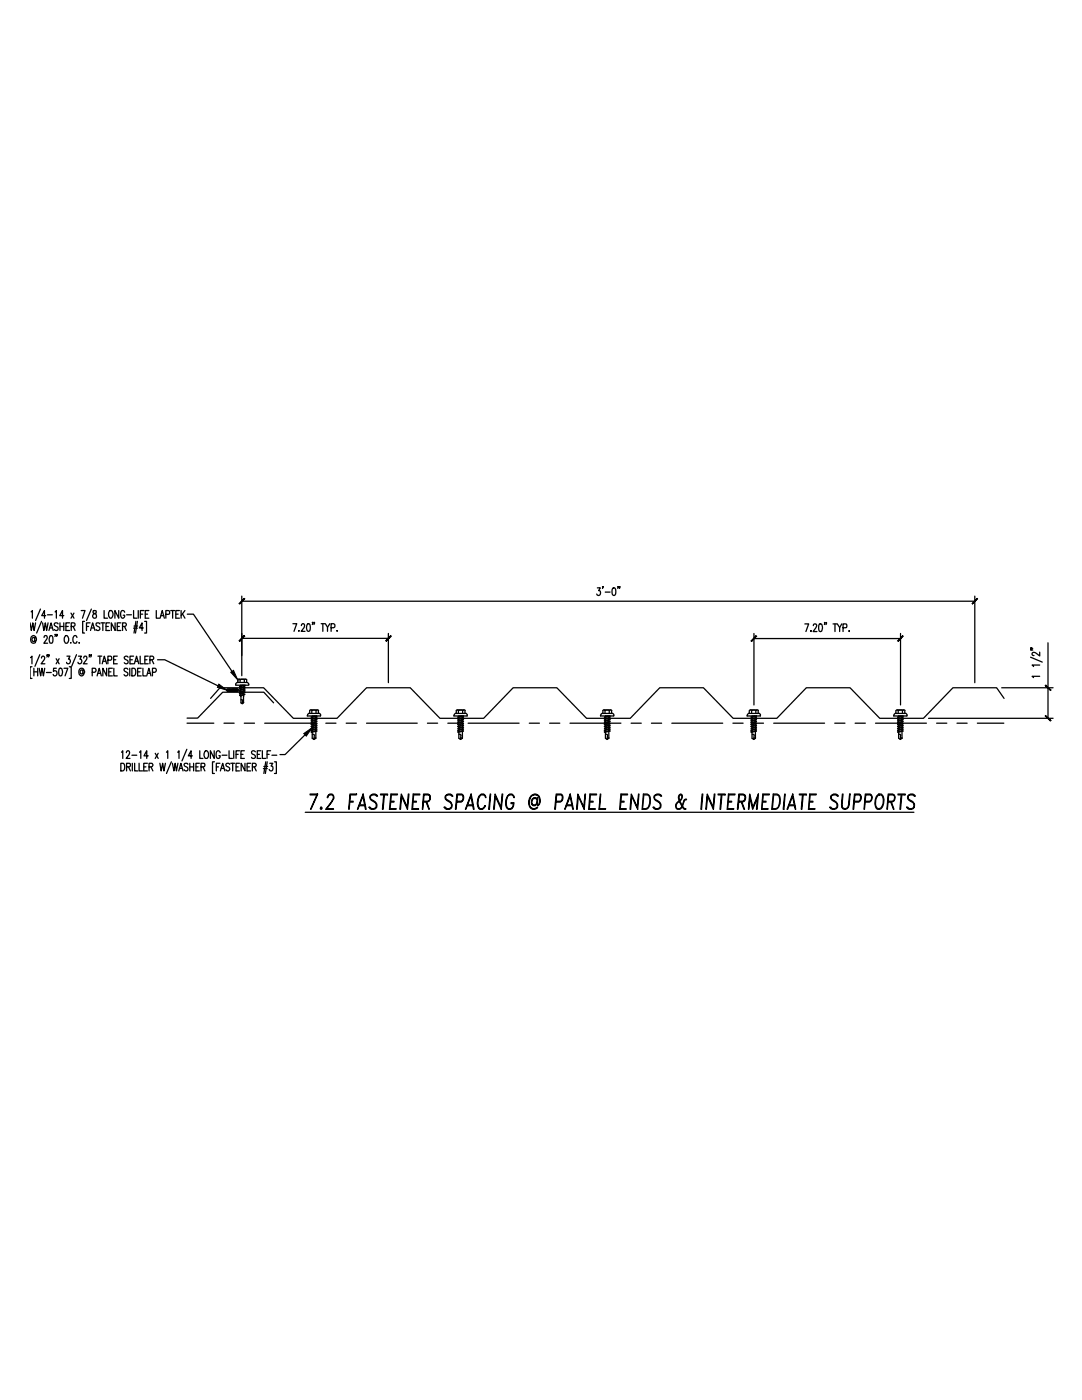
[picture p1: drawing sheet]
<svg xmlns="http://www.w3.org/2000/svg" width="216mm" height="279mm" viewBox="0 0 216 279" stroke-linecap="round" stroke-linejoin="round" font-family="sans-serif">
<g fill="none" stroke="#000" stroke-width=".25">
<path d="M48.2 119v15.8M48.2 120h146.3M119.2 117.3h.6l-.3 .6a.44 .44 0 0 1 .3 .6 .44 .44 0 0 1-.7 0M120.3 117.1v-.1v.2l-.1 .2M120.8 118.2h.9M122.3 117.4l.2-.1a1.01 1.01 0 0 1 0 1.5 1.2 1.2 0 0 1-.2-1.4zM123.4 117.1l-.1-.1 .1 .2-.1 .2M123.7 117.1l-.1 .3M194.5 119v17.2M6 124.3l.3 1.5 .2-1.5 .3 1.5 .3-1.5M6.1 131.2l.3-.2v1.5M6.2 122.1l.3-.3v1.6"/>
<path d="M6.4 133.1h-.4v2.3h.4M6.8 133.4v1.5M6.8 134.1h.7M6.9 127.4l-.1-.2a.38 .38 0 0 0-.4 .5 .38 .38 0 0 0 .5 .2v-.1M6.9 127.2l.1 .8a.61 .61 0 0 0 .2-.8 .61 .61 0 0 0-.8-.3 .61 .61 0 0 0-.3 .8 .55 .55 0 0 0 .3 .6 .55 .55 0 0 0 .7-.1M7.5 133.4v1.5M7.8 133.4l.3 1.5 .3-1.5 .3 1.5 .2-1.5M7.9 130.7l-.9 2.3M8.1 121.6l-1 2.2M8.3 131.3v-.2a.35 .35 0 0 1 .5 0 .35 .35 0 0 1 .1 .4l-.7 1h.8M8.3 124l-1 2.3M8.5 124.3l.2 1.5 .3-1.5 .3 1.5 .3-1.5"/>
<path d="M8.8 127.2v-.2a.35 .35 0 0 1 .5-.1 .35 .35 0 0 1 .1 .5l-.7 1h.8M9.1 122.9h-.8l.6-1.1v1.6M9.3 134.2h.9M9.5 130.7h-.2h.2l-.2 .4M9.5 122.7h.9M9.8 125.8l.4-1.5 .4 1.5M9.8 130.7h-.1h.1l-.1 .4M9.9 125.3h.5M10 126.9l.3-.1a1.12 1.12 0 0 1 0 1.6h-.2a1.13 1.13 0 0 1-.1-1.5zM11 122.1l.2-.3v1.6M11.1 126.6h-.1h.1l-.1 .4M11.2 131.5l.6 1"/>
<path d="M11.2 133.4h-.5v.6a.45 .45 0 0 1 .6 .1 .45 .45 0 0 1 0 .6 .45 .45 0 0 1-.6 0l-.1-.1M11.4 126.6h-.1h.1l-.1 .4M11.6 124.5l-.3-.2h-.3l-.2 .2 .1 .3 .6 .4 .1 .4a.43 .43 0 0 1-.8 0M11.8 131.5l-.6 1M11.8 133.4h.5l.2 .6-.2 .8-.3 .1a1.38 1.38 0 0 1-.2-1.5zM12 124.3v1.5M12 125h.7M12.7 122.9h-.8l.6-1.1v1.6M12.7 124.3v1.5M12.8 133.4h.7l-.5 1.5M13 126.9l.2-.1a.79 .79 0 0 1 .5 .8 .79 .79 0 0 1-.5 .8 1.02 1.02 0 0 1-.2-1.5zM13.2 125h.4"/>
<path d="M13.4 131h.6l-.3 .5a.43 .43 0 0 1 .3 .7 .43 .43 0 0 1-.7 0M13.8 133.1h.4v2.3h-.4M13.9 124.3h-.7v1.5h.7M14.1 128.2v.2zM14.2 122.4l.6 1M14.2 125l.6-.1 .1-.5-.7-.1v1.5M14.6 125l.4 .8M14.8 122.4l-.6 1M15.3 130.7l-1 2.3M15.4 127.2l-.3-.4a.86 .86 0 0 0-.2 1.6l.3-.1 .2-.3M15.6 131h.6l-.3 .5a.43 .43 0 0 1 .4 .7 .43 .43 0 0 1-.7 0M15.7 128.3h.2z"/>
<path d="M16.2 121.8h.8l-.5 1.6M16.5 133.9l-.1-.2a.38 .38 0 0 0-.4 .4 .38 .38 0 0 0 .5 .3v-.1M16.5 133.7l.1 .8a.61 .61 0 0 0 .2-.8 .61 .61 0 0 0-.8-.3 .61 .61 0 0 0-.3 .8 .54 .54 0 0 0 .4 .6 .54 .54 0 0 0 .6-.2M16.7 131.3v-.2a.35 .35 0 0 1 .6-.1 .35 .35 0 0 1 0 .5l-.7 1h.8M16.9 124h-.4v2.3h.4M17.3 125h.4M17.9 130.7h-.1h.1l-.1 .4M18 124.3h-.7v1.5M18.1 125.8l.4-1.5 .5 1.5M18.2 130.7h-.1h.1l-.1 .4M18.2 121.6l-.9 2.2M18.2 125.3h.6"/>
<path d="M18.4 134.2l.6-.1 .2-.2-.2-.5h-.6v1.5M18.6 121.9v.5a.52 .52 0 0 1 .6 .4 .52 .52 0 0 1-.4 .6 .55 .55 0 0 1-.3-.7 .55 .55 0 0 1 .7-.3v-.5zM19.4 134.9l.4-1.5 .4 1.5M19.5 131h.8M19.5 134.4h.6M19.9 124.5l-.1-.2h-.4a.33 .33 0 0 0-.2 .3 .33 .33 0 0 0 .2 .3l.5 .3v.4a.44 .44 0 0 1-.7 0M19.9 131v1.5M20.1 124.3h.8M20.4 132.5l.4-1.5 .5 1.5M20.5 124.3v1.5M20.6 132h.5M20.8 121.8v1.6h.6"/>
<path d="M21.2 125h.4M21.3 133.4v1.5l-.8-1.5v1.5M21.5 131.8l.7-.1v-.7h-.7v1.5M21.7 134.1h.4M21.9 121.9l.1-.1a.79 .79 0 0 1 .6 .8 .79 .79 0 0 1-.6 .8 1.09 1.09 0 0 1-.1-1.5zM21.9 124.3h-.7v1.5h.7M22.4 133.4h-.7v1.5h.7M22.7 131.7h.4M22.7 133.4v1.5h.7M23 124.3v1.5l-.8-1.5v1.5M23.4 131h-.7v1.5h.7M23.4 125h.4"/>
<path d="M23.7 121.8v1.6l-.8-1.6v1.6M24.1 124.3h-.7v1.5h.7M24.5 125l.6-.1 .1-.2-.1-.4h-.6v1.5M24.8 125l.4 .8M24.9 122.2a.42 .42 0 0 0-.5-.3 .42 .42 0 0 0-.3 .5v.4a.44 .44 0 0 0 .4 .6 .44 .44 0 0 0 .4-.6h-.3M25.3 122.7h.9M25.5 133.6l-.2-.2h-.4l-.1 .2v.3l.7 .4a.4 .4 0 0 1-.2 .6h-.3l-.2-.3M25.6 131.2a.37 .37 0 0 0-.5-.2 .37 .37 0 0 0-.2 .5l.4 .3a.41 .41 0 0 1 .1 .6 .41 .41 0 0 1-.6-.1M25.9 133.4v1.5M25.9 131.7h.5M26.3 133.4a.8 .8 0 0 1 .8 .5 .8 .8 0 0 1-.2 .9l-.6 .1zM26.7 131h-.8v1.5h.8"/>
<path d="M26.7 121.8v1.6h.6M26.7 125.4h.7M26.7 124.9h.8M26.8 132.5l.4-1.5 .5 1.5M27 132h.5M27.1 124l-.4 2.3M27.4 124l-.4 2.3M27.5 134.1h.4M27.6 121.8v1.6M28 131v1.5h.6M28 122.6h.5M28.2 133.4h-.7v1.5h.7"/>
<path d="M28.5 133.4v1.5h.7M28.6 125.3h-.8l.5-1v1.5M28.7 121.8h-.7v1.6M28.9 124h.3v2.3h-.3M28.9 131.7h.4M29 122.6h.4M29.3 134.9l.4-1.5 .4 1.5M29.4 134.4h.6M29.6 131h-.7v1.5h.7M29.7 121.8h-.7v1.6h.7M29.9 131.7l.7-.2v-.4l-.2-.1h-.5v1.5M30.3 131.7l.4 .8"/>
<path d="M30.4 134.2l.7-.1 .1-.2-.1-.5h-.7v1.5M31.2 121.8v1.6h.6M31.4 131.7h1.5l10.6 5.2M31.9 123.4l.5-1.6 .4 1.6M32.1 122.9h.6M33.1 122.6h.6l.1-.6-.7-.2v1.6M34.1 121.8h.7M34.4 121.8v1.6M35.1 122.6h.4M35.8 121.8h-.7v1.6h.7M36.1 121.8v1.6M36.4 122.5l.5 .9"/>
<path d="M36.9 121.8l-.8 1.1M37.4 122.6h1.2l7.7 11.4M42 139.4l1.9-2.1h8.7l5.9 6.1h8.8l5.8-6.1h8.8l5.9 6.1h8.7l5.9-6.1h8.7l5.9 6.1h8.8l5.8-6.1h8.8l5.9 6.1h8.7l5.9-6.1h8.7l5.9 6.1h8.8l5.8-6.1h8.8l1.4 2.1M45.3 137.8h.1M45.3 137.5h2.1v.5h-2.1zM45.4 137.7h.1M45.4 137.6h.1M45.4 137.9h.1M45.5 137.8h.1M45.5 137.7h.1M45.5 137.6h.1M45.5 137.9h.1"/>
<path d="M45.6 137.9h.1M45.6 137.6h.1M45.6 137.8h.1M45.6 137.7h.1M45.7 137.9h.1M45.7 137.6h.1M45.7 137.8h.1M45.7 137.7h.1M45.8 137.9h.1M45.8 137.8h.1M45.8 137.7h.1M45.8 137.6h.1"/>
<path d="M45.9 137.9h.1M45.9 137.8h.1M45.9 137.7h.1M45.9 137.6h.1M46 137.9h.1M46 137.8h.1M46 137.7h.1M46 137.6h.1M46.1 137.8h.1M46.1 137.7h.1M46.1 137.6h.1M46.1 137.9h.1"/>
<path d="M46.2 137.7h.1M46.2 137.6h.1M46.2 137.9h.1M46.3 137.8h.1M46.3 137.7h.1M46.3 137.9h.1M46.3 137.6h.1M46.3 137.5h.1M46.4 137.6h.1M46.4 137.9h.1M46.4 137.8h.1M46.4 137.7h.1"/>
<path d="M46.5 137.6h.1M46.5 138h.1M46.5 137.9h.1M46.5 137.8h.1M46.6 137.7h.1M46.6 137.6h.1M46.6 137.5h.1M46.6 137.9h.1M46.6 137.8h.1M46.7 137.9h.1M46.7 137.8h.1M46.7 137.7h.1"/>
<path d="M46.7 137.6h.1M46.8 138h.1M46.8 137.9h.1M46.8 137.8h.1M46.8 137.7h.1M46.8 137.6h.1M46.8 137.5h.1M46.9 137.9h.1M46.9 137.8h.1M46.9 137.7h.1M46.9 137.6h.1M47 137.8h.1"/>
<path d="M47 137.7h.1M47 137.6h.1M47 138h.1M47 136.6v.2h2.6v-.2M47.1 137.9h.1M47.1 137.8h.1M47.1 137.7h.1M47.1 137.6h.1M47.1 137.5h.1M47.2 137.7h.1M47.2 137.6h.1M47.2 137.9h.1"/>
<path d="M47.2 137.8h.1M47.3 137.7h.1M47.3 137.6h.1M47.3 138h.1M47.3 137.9h.1M47.3 137.8h.1M47.4 137.7h.1M47.4 137.6h.1M47.4 136.2h1.8l-.1-.6-.4 .1 .1 .5M47.7 135.6h1.3M47.8 137.3l1-.3 .1 .1-1 .3zM47.8 138.1l1-.3 .1 .1-1 .2z"/>
<path d="M47.8 138.4l1-.3 .1 .1-1 .3zM47.8 137.7l1-.3 .1 .1-1 .3zM47.8 138.8l1-.2-.8 .3zM47.9 136.2v-.5l-.4-.1-.1 .6-.2 .1-.2 .3M48 137v.3M48 137.4v.2M48 137.8v.2M48 138.1v.3M48 138.9l.1 1.4 .2 .1M48 138.5v.2M48.1 139.7l.3 .1-.1 .6M48.2 127.4h29.3"/>
<path d="M48.5 136.8l-.7 .2h.1l1-.2h-.9v.1M48.6 138.7v1.6l-.3 .1M48.6 138.3v.3M48.6 139h.1M48.7 136.8v.3M48.7 137.2v.2M48.7 137.6v.2M48.7 137.9l-.1 .3M48.8 135.6l-.6-.1-.3 .1M49.2 136.2l.4 .2v.2M58.4 124.5h.8l-.5 1.5M59.6 125.9h.1z"/>
<path d="M60.1 124.9l.1-.3a.35 .35 0 0 1 .5 0 .35 .35 0 0 1 0 .5l-.6 .9h.8M61.3 124.6l.3-.1a1.12 1.12 0 0 1 0 1.5l-.3-.1-.1-.5zM62.4 124.3h-.1h.1l-.1 .3M62.8 124.3h-.2h.2l-.2 .3M64.1 124.5h.7M64.4 124.5v1.5M64.9 124.5l.4 .7v.8M65.8 124.5l-.5 .7M66.1 125.3l.7-.1v-.6l-.2-.1h-.5v1.5M67.2 125.9h.1zM77.5 126.4v9.8M150.4 126.4v14.3"/>
<path d="M150.4 127.4h29.3M160.6 124.5h.8l-.6 1.5M161.7 126h.2zM162.3 124.9l.1-.3a.41 .41 0 0 1 .6 .1 .41 .41 0 0 1-.2 .6l-.6 .7h.8M163.5 124.6l.3-.1a1.01 1.01 0 0 1 0 1.5h-.2a1.38 1.38 0 0 1-.1-1.4zM164.6 124.3l-.1 .3M164.9 124.3h-.1h.1l-.1 .3M166.2 124.5h.8M166.6 124.5v1.5M167.1 124.5l.4 .7v.8M168 124.5l-.5 .7M168.2 125.3l.7-.1v-.6l-.7-.1v1.5"/>
<path d="M169.4 126h.1zM179.7 126.4v14.3M199.9 137.3h10.2M205.6 131.2l2.4 .9M205.7 129.6v.2v-.2l.4 .2M205.7 129.3l.1 .1h-.2l.3-.1 .2 .1M207.5 135h-1.6l.3 .2M207.5 132.7h-1.6l.3 .3M207.5 130.1v.8l-1-.7a.35 .35 0 0 0-.6 .2 .35 .35 0 0 0 .4 .4M209.1 128.3v15.1M24.1 152.3a.8 .8 0 0 1 .8 .5 .8 .8 0 0 1-.2 1l-.6 .1zM24.2 150.1l.3-.3v1.6"/>
<path d="M25.2 150.2l.1-.2a.35 .35 0 0 1 .5-.1 .35 .35 0 0 1 0 .5l-.6 1h.7M25.3 153h.6v-.6l-.6-.1v1.6M25.6 153l.4 .9M26.3 150.7h1M26.4 152.3v1.6M26.9 152.3v1.6h.6M27.8 152.3v1.6h.6M27.8 150.1l.3-.3v1.6M28.7 153h.4M29.4 152.3h-.7v1.6h.7M29.6 150.8h-.9l.6-1v1.6M29.7 153h.7l.1-.2-.1-.4-.7-.1v1.6"/>
<path d="M30.1 153l.4 .9M31 150.3l.6 1.1M31.6 150.3l-.6 1.1M31.9 152.3l.3 1.6 .3-1.6 .2 1.6 .3-1.6M33.2 150.1l.3-.3v1.6M34.2 152l-1 2.4M34.4 152.3l.3 1.6 .3-1.6 .2 1.6 .3-1.6M35.5 150.1l.2-.3v1.6M35.7 153.9l.4-1.6 .4 1.6M35.8 153.3h.6M37.3 149.5l-1 2.4M37.3 144.3h5.4"/>
<path d="M37.5 152.5l-.3-.2-.3 .1-.2 .1 .2 .4 .4 .2a.41 .41 0 0 1 .1 .7 .41 .41 0 0 1-.7-.2M37.9 153h.7M37.9 152.3v1.6M38.4 150.8h-.8l.5-1v1.6M38.6 152.3v1.6M39.1 153h.4M39.8 152.3h-.7v1.6h.7M39.9 149.8v1.6h.6M40.1 153h.7v-.6l-.7-.1v1.6M40.5 153l.4 .9M40.9 149.9l.1-.1a.86 .86 0 0 1 .3 1.6h-.3a1.02 1.02 0 0 1-.1-1.5zM42.7 149.8v1.6l-.7-1.6v1.6"/>
<path d="M42.8 152h-.4v2.4h.4M43.2 153h.4M43.9 152.3h-.7v1.6M43.9 150.2a.42 .42 0 0 0-.5-.4 .42 .42 0 0 0-.3 .6v.4a.42 .42 0 0 0 .4 .6 .42 .42 0 0 0 .4-.6h-.2M44 153.9l.4-1.6 .5 1.6M44.1 153.3h.6M44.3 150.7h1M44.7 144.3h2M45.7 149.8v1.6h.7M45.8 152.5l-.2-.2-.4 .1-.1 .1v.3l.5 .3a.41 .41 0 0 1 .1 .7 .41 .41 0 0 1-.6-.2M46 152.3h.8M46.4 152.3v1.6"/>
<path d="M46.6 149.8v1.6M47.1 150.6h.4M47.1 153h.4M47.8 149.8h-.7v1.6M47.8 152.3h-.7v1.6h.7M48.1 150.6h.4M48.6 140.2h-.2l-.1 .2M48.8 149.8h-.7v1.6h.7M48.8 144.3h2M48.9 152.3v1.6l-.8-1.6v1.6M49.3 153h.5M50 152.3h-.7v1.6h.7"/>
<path d="M50.4 153h.6l.1-.2-.1-.4-.6-.1v1.6M50.7 153l.4 .9M51 150a.39 .39 0 0 0-.6-.2 .39 .39 0 0 0-.2 .5l.5 .3a.41 .41 0 0 1 .1 .7 .41 .41 0 0 1-.6-.2M51.3 150.6h.5M52.1 149.8h-.8v1.6h.8M52.4 149.8v1.6h.6M52.6 153.4h.7M52.6 153h.8M52.8 144.3h10.2M53 152l-.4 2.4M53.3 150.6h.4M53.3 152l-.4 2.4"/>
<path d="M53.8 152.3h.6l-.3 .6a.46 .46 0 0 1 .4 .6 .46 .46 0 0 1-.7 .3l-.1-.2M54 149.8h-.7v1.6M54.3 150.7h.9M54.6 140.3l-2-2.2h-8.2l-5 5.2h-2.1M54.8 152h.3v2.4h-.3M60.9 146.7l-4 3.9h-1M61.3 142.8v.1h2.7v-.1M61.8 142.3l-.4 .2v.2M62 141.7h1.3M62.1 145.3l1-.3 .1 .1-1 .3zM62.1 145l1-.3 .1 .1-1 .2zM62.1 146.1l1-.3 .1 .1-1 .2z"/>
<path d="M62.1 145.7l1-.3 .1 .1zM62.1 143.9l1-.3 .1 .1-1 .2zM62.1 143.5l1.1-.2-1 .3zM62.1 144.6l1-.3 .1 .1-1 .3zM62.1 144.2l1-.3 .1 .1-1 .3zM62.2 141.8v.6M62.3 141.8l-.3-.1-.2 .1v.6M62.3 143.2v.2M62.3 143.6v.2M62.3 143.9v.3M62.3 144.3v.2M62.3 144.7v.2"/>
<path d="M62.3 145v.3M62.3 145.4v.2M62.3 145.8v.2M62.3 146.6l.3-.1 .1 .2M62.7 146.7l-.1 .8M62.9 142.9l-.8 .2 .1 .1 1-.3h-.9v.2M63 147.3h-.3l-.1 .2M63 145.9v1.4l-.4 .3-.3-.3v-1.2M63 143v.2M63 143.4v.2M63 143.7v.2M63 144.1v.2"/>
<path d="M63 144.5v.2M63 144.8v.3M63 145.2v.2M63 145.6v.2M63.1 141.8v.6M63.1 141.8l-.6-.1-.3 .1M63.1 141.8l.2-.1 .3 .1-.1 .6h-1.7M63.3 158.5l-1.3 3 1.4-3h-1.5v.1h1.4M63.6 142.3l.3 .2 .1 .2M65 144.3h2M69.1 144.3h2M69.8 158.5h1.3v.1h-1.2l-.3 2.9z"/>
<path d="M69.8 159.9h.7v.2h-.7M72.5 158.5l.6 3h-.2l-.5-2.6-1.1 2.6zM73.1 144.3h10.2M73.8 158.9a.88 .88 0 0 1 1.5 0l-.3-.1a.71 .71 0 0 0-1.1 .4l.1 .3 .2 .1a1.08 1.08 0 0 1 .7 1.8 .86 .86 0 0 1-1.3-.3l.3 .1a.75 .75 0 0 0 1.1-.1 .81 .81 0 0 0-.3-1 1.07 1.07 0 0 1-.9-1.2zM75.9 158.5h1.4v.1h-1.4zM76.6 158.6l-.3 2.9h.1l.3-2.9M78 159.9h.6v.2h-.6M78 158.5h1.3v.1h-1.2l-.3 2.8h1.3l-.1 .1h-1.3zM80.1 158.5l1.2 2.6 .2-2.6h.1l-.3 3-1.2-2.6-.2 2.6h-.1zM82.5 158.5h1.3v.1h-1.3l-.2 2.8h1.2v.1h-1.3zM82.5 159.9h.6v.2h-.7M84.5 159.9h.8a.78 .78 0 0 0 .4-1.1l-1.1-.2-.3 2.9 .2-3h.9a.86 .86 0 0 1 .5 .8 .86 .86 0 0 1-.7 .8h-.7"/>
<path d="M85.3 144.3h2M88.8 158.9a.88 .88 0 0 1 1.6 0l-.4-.1a.86 .86 0 0 0-1.1 .1l.1 .6 .2 .1a1.12 1.12 0 0 1 .7 1.8 .89 .89 0 0 1-1.3-.3l.4 .1a.75 .75 0 0 0 1.1-.1 .81 .81 0 0 0-.4-1 1.07 1.07 0 0 1-.9-1.2zM89.4 144.3h2M90.6 142.8v.1h2.6v-.1M91 142.3l-.3 .2-.1 .2M91.1 159.9h.9a.75 .75 0 0 0 .1-1.3h-.8l-.3 2.9h-.1l.3-3h.9a.94 .94 0 0 1-.1 1.6h-.9M91.3 141.7h1.3M91.3 145.3l1-.3 .2 .1-1 .3zM91.3 145l1-.3 .2 .1-1 .2zM91.3 146.1l1-.3 .2 .1-1 .2zM91.3 145.7l1-.3 .2 .1zM91.3 143.9l1-.3 .2 .1-1 .2z"/>
<path d="M91.3 143.5l1.2-.2-1 .3zM91.3 144.6l1-.3 .2 .1-1 .3zM91.3 144.2l1-.3 .2 .1-1 .3zM91.5 141.8v.6M91.5 141.8l-.2-.1-.3 .1v.6M91.6 143.2v.2M91.6 143.6v.2M91.6 143.9v.3M91.6 144.3v.2M91.6 144.7v.2M91.6 145v.3M91.6 145.4v.2"/>
<path d="M91.6 145.8v.2M91.6 146.6l.2-.1 .2 .2M92 146.7l-.1 .8M92.1 142.9l-.8 .2 .2 .1 1-.3h-.9v.2M92.3 147.3h-.3l-.1 .2M92.3 145.9v1.4l-.4 .3-.3-.3v-1.2M92.3 143v.2M92.3 143.4v.2M92.3 143.7v.2M92.3 144.1v.2M92.3 144.5v.2M92.3 144.8v.3"/>
<path d="M92.3 145.2v.2M92.3 145.6v.2M92.3 141.8l-.5-.1-.3 .1M92.8 141.8v.6h-1.8M92.8 141.8l-.2-.1-.2 .1-.1 .6M92.8 142.3l.4 .2v.2M93.4 144.3h10.2M94 158.5l.6 3h-.1l-.5-2.6-1.1 2.6zM95.8 158.6l.2-.1h.5a.61 .61 0 0 1 .4 .7l-.1-.3-.3-.3a.91 .91 0 0 0-1.1 1 1.68 1.68 0 0 0 .4 1.8 .78 .78 0 0 0 .9-.6h.1a.76 .76 0 0 1-.7 .7 .76 .76 0 0 1-.8-.7 2.4 2.4 0 0 1 .5-2.2zM97.8 158.5l-.2 3h-.1zM98.8 158.5l1.2 2.6 .2-2.6h.1l-.3 3-1.2-2.6-.2 2.6h-.1zM101.2 158.9l.5-.4a.81 .81 0 0 1 .9 .7h-.1l-.2-.4a.84 .84 0 0 0-.9 0 .84 .84 0 0 0-.3 .8 1.68 1.68 0 0 0 .4 1.8 .84 .84 0 0 0 .9-1h-.4v-.2h.6a1.1 1.1 0 0 1-1.1 1.3 1.89 1.89 0 0 1-.3-2.6z"/>
<path d="M105.6 144.3h2M106 158.8a1.12 1.12 0 0 1 1.4-.1 1.12 1.12 0 0 1 .4 1.4l-.2 .4-.3 .3-.2-.3 .1-1.3 .1 1.4a1.08 1.08 0 0 0 .3-1.4 1.08 1.08 0 0 0-1.4-.4 1.74 1.74 0 0 0-.2 2.4 .93 .93 0 0 0 1.3-.1 .91 .91 0 0 1-1.1 .4 .91 .91 0 0 1-.6-.9 1.95 1.95 0 0 1 .4-1.8zM106.2 159.5l.3-.3h.4l.3 .4-.3-.2h-.4a.75 .75 0 0 0-.1 1.2h.4l.3-.2-.3 .4a.6 .6 0 0 1-.8-.6zM109.7 144.3h2M110.9 159.9h.9a.77 .77 0 0 0 .1-1.3h-.8l-.3 2.9h-.1l.3-3h1a.92 .92 0 0 1-.2 1.6h-.9M113.7 144.3h10.2M113.8 158.5l.6 3h-.1l-.5-2.6-1.1 2.6zM115.3 158.5l1.2 2.6 .3-2.6-.2 3-1.2-2.6-.2 2.6h-.2zM117.7 158.5h1.3v.1h-1.2l-.2 2.8h1.2v.1h-1.3zM117.7 159.9h.6v.2h-.6M119.8 158.5l-.2 2.9h1.2v.1h-1.3zM119.8 142.8v.1h2.7v-.1"/>
<path d="M120.3 142.3l-.4 .2v.2M120.3 141.8v.6M120.5 141.7h1.3M120.6 145.3l1-.3 .1 .1-1 .3zM120.6 145l1-.3 .1 .1-1 .2zM120.6 146.1l1-.3 .1 .1-1 .2zM120.6 145.7l1-.3 .1 .1zM120.6 143.9l1-.3 .1 .1-1 .2zM120.6 143.5l1.1-.2-1 .3zM120.6 144.6l1-.3 .1 .1-1 .3zM120.6 144.2l1-.3 .1 .1-1 .3zM120.7 141.8v.6"/>
<path d="M120.8 141.8l-.3-.1-.2 .1M120.8 143.2v.2M120.8 143.6v.2M120.8 143.9v.3M120.8 144.3v.2M120.8 144.7v.2M120.8 145v.3M120.8 145.4v.2M120.8 145.8v.2M120.8 146.6l.3-.1 .1 .2M121.2 146.7l-.1 .8M121.4 142.9l-.8 .2 .1 .1 1-.3h-.9v.2"/>
<path d="M121.5 145.9v1.4l-.4 .3-.3-.3v-1.2M121.5 143v.2M121.5 143.4v.2M121.5 143.7v.2M121.5 144.1v.2M121.5 144.5v.2M121.5 144.8v.3M121.5 145.2v.2M121.5 145.6v.2M121.5 147.3h-.3v.2M121.6 141.8v.6M121.6 141.8l-.6-.1-.3 .1"/>
<path d="M122 141.8v.6h-1.7M122.1 141.8l-.3-.1-.2 .1M122.1 142.3l.3 .2 .1 .2M123.9 158.5h1.3v.1h-1.2l-.2 2.8h1.2v.1h-1.4zM123.9 159.9h.6v.2h-.6M125.9 144.3h2.1M126 158.5l1.2 2.6 .3-2.6-.3 3-1.1-2.6-.3 2.6h-.1zM128.4 158.5h.7a1.77 1.77 0 0 1 .3 2.6l-.2 .3-.3 .1h-.8zM128.5 158.6h.6a.82 .82 0 0 1 .6 1 1.71 1.71 0 0 1-.8 1.8h-.7zM130 144.3h2M130.5 158.9a.88 .88 0 0 1 1.5 0l-.3-.1a.71 .71 0 0 0-1.1 .4l.1 .3 .2 .1a1.08 1.08 0 0 1 .7 1.8 .86 .86 0 0 1-1.3-.3l.3 .1a.75 .75 0 0 0 1.1-.1 .81 .81 0 0 0-.3-1 1.07 1.07 0 0 1-.9-1.2zM134.1 144.3h10.1"/>
<path d="M135.5 158.8l.2-.2 .4 .2M135.7 158.6a2.55 2.55 0 0 0 .9 2.8h.2v.1l-.4-.1a3.9 3.9 0 0 1-1-2.5l.1-.3 .4-.1a.77 .77 0 0 1-.1 1.3 1.31 1.31 0 0 0-.9 1.1l.3 .5a.78 .78 0 0 0 .9-.6l.5-1.2 .4-.1v.1l-.4 .2M136 158.6a.86 .86 0 0 1-.2 1 1.42 1.42 0 0 0-1 1.3l.2 .5 .2 .1a.87 .87 0 0 0 1-.7l.4-1.2M140.1 158.5h.1l-.2 3h-.1zM141.1 158.5l1.2 2.6 .2-2.6h.1l-.2 3-1.2-2.6-.2 2.6h-.2zM143.3 158.5h1.4v.1h-1.4zM143.9 158.6l-.2 2.9h.1l.2-2.9M145.3 159.9h.7v.2h-.7M145.4 158.5h1.3l-.1 .1h-1.2l-.2 2.8h1.2v.1h-1.3zM146.2 144.3h2.1M147.4 159.9h.8a.78 .78 0 0 0 .4-1.1l-1.1-.2-.2 2.9h-.2l.3-3h.9l.3 .1a.94 .94 0 0 1-.4 1.5h-.8M149.1 142.8v.1h2.6v-.1"/>
<path d="M149.5 141.8v.6h1.8v-.6M149.5 142.3l-.3 .2-.1 .2M149.6 158.5l.6 2.6 1.1-2.6-.2 3h-.2l.3-2.3-1 2.3-.6-2.3-.3 2.3zM149.8 141.7h1.3M149.8 145.3l1-.3 .1 .1-.9 .3zM149.8 145l1-.3 .1 .1-.9 .2zM149.8 146.1l1-.3 .1 .1-.9 .2zM149.8 145.7l1-.3 .1 .1zM149.8 143.9l1-.3 .1 .1-.9 .2zM149.8 143.5l1.1-.2-.9 .3zM149.8 144.6l1-.3 .1 .1-.9 .3zM149.8 144.2l1-.3 .1 .1-.9 .3z"/>
<path d="M150 141.8v.6M150 141.8l-.2-.1-.3 .1M150.1 143.2v.2M150.1 143.6v.2M150.1 143.9v.3M150.1 144.3v.2M150.1 144.7v.2M150.1 145v.3M150.1 145.4v.2M150.1 145.8v.2M150.1 146.6l.2-.1 .2 .2M150.3 144.3h2"/>
<path d="M150.5 146.7l-.1 .8M150.6 142.9l-.8 .2 .2 .1 .9-.3h-.8v.2M150.7 145.9v1.4l-.3 .3-.3-.3v-1.2M150.7 143v.2M150.7 143.4v.2M150.7 143.7v.2M150.7 144.1v.2M150.7 144.5v.2M150.7 144.8v.3M150.7 145.2v.2M150.7 145.6v.2M150.8 147.3h-.3l-.1 .2"/>
<path d="M150.8 141.8v.6M150.8 141.8l-.5-.1-.3 .1M151.3 141.8l-.2-.1-.2 .1M151.3 142.3l.4 .2 .1 .2M152.2 159.9h.7v.2h-.7M152.2 158.5h1.3v.1h-1.2l-.3 2.8h1.3l-.1 .1h-1.2zM154.3 158.5h.8a1.77 1.77 0 0 1 .2 2.6l-.5 .4h-.8zM154.4 158.6h.6a.8 .8 0 0 1 .6 1 1.71 1.71 0 0 1-.8 1.8h-.7zM154.4 144.3h10.1M156.6 158.5l-.2 3h-.1zM158.2 158.5l.6 3-.7-2.6-.9 2.6h-.2zM159.5 158.5h1.4v.1h-1.4z"/>
<path d="M160.1 158.6l-.2 2.9h.1l.3-2.9M161.5 159.9h.7v.2h-.7M161.6 158.5h1.3l-.1 .1h-1.1l-.3 2.8h1.2v.1h-1.3zM165.8 158.9a.88 .88 0 0 1 1.5 0l-.3-.1a.71 .71 0 0 0-1.2 .4l.1 .3 .2 .1a1.08 1.08 0 0 1 .8 1.8 .86 .86 0 0 1-1.3-.3l.3 .1a.75 .75 0 0 0 1.1-.1 .81 .81 0 0 0-.3-1 1.07 1.07 0 0 1-.9-1.2zM166.6 144.3h2M168.1 158.5h.1l-.2 2.1 .2 .6a.67 .67 0 0 0 1-.1l.4-2.6-.2 2.1a.89 .89 0 0 1-.9 .9l-.5-.4zM170.5 159.9h.9a.8 .8 0 0 0 .1-1.3h-.9l-.3 2.9h-.1l.3-3h1a.94 .94 0 0 1-.1 1.6h-.9M170.6 144.3h2.1M172.7 159.9h.8a.75 .75 0 0 0 .1-1.3h-.9l-.3 2.9 .3-3h.9a.94 .94 0 0 1-.1 1.6h-.9M174.7 144.3h10.2M174.9 158.9l.5-.4a.95 .95 0 0 1 1 1.1 2.01 2.01 0 0 1-.9 1.9h-.4a2.03 2.03 0 0 1-.2-2.6zM175.2 158.8l.3-.2 .5 .2a1.92 1.92 0 0 1-.5 2.6h-.3a1.53 1.53 0 0 1-.3-2.2z"/>
<path d="M177.2 159.9h.8a.78 .78 0 0 0 .4-1.1l-1.1-.2-.3 2.9 .2-3h.9a.86 .86 0 0 1 .5 .8 .86 .86 0 0 1-.6 .8h-.8M178.3 142.8v.1h2.7v-.1M178.8 141.8v.6h1.7v-.6M178.8 142.3l-.4 .2v.2M179 141.7h1.3M179.1 145.3l1-.3 .1 .1-1 .3zM179.1 145l1-.3 .1 .1-1 .2zM179.1 146.1l1-.3 .1 .1-1 .2zM179.1 145.7l1-.3 .1 .1zM179.1 143.9l1-.3 .1 .1-1 .2zM179.1 143.5l1.1-.2-1 .3zM179.1 144.6l1-.3 .1 .1-1 .3z"/>
<path d="M179.1 144.2l1-.3 .1 .1-1 .3zM179.2 158.5h1.4v.1h-1.4zM179.2 141.8v.6M179.3 141.8l-.3-.1-.2 .1M179.3 143.2v.2M179.3 143.6v.2M179.3 143.9v.3M179.3 144.3v.2M179.3 144.7v.2M179.3 145v.3M179.3 145.4v.2M179.3 145.8v.2"/>
<path d="M179.3 146.6l.3-.1 .1 .2M179.7 146.7l-.1 .8M179.8 158.6l-.2 2.9h.1l.2-2.9M179.8 142.9l-.7 .2 .1 .1 1-.3h-.9v.2M180 145.9v1.4l-.4 .3-.3-.3v-1.2M180 143v.2M180 143.4v.2M180 143.7v.2M180 144.1v.2M180 144.5v.2M180 144.8v.3M180 145.2v.2"/>
<path d="M180 145.6v.2M180 147.3h-.3v.2M180.1 141.8v.6M180.1 141.8l-.6-.1-.3 .1M180.6 141.8l-.3-.1-.2 .1M180.6 142.3l.3 .2 .1 .2M181.3 158.6a.85 .85 0 0 1 1.4 .3h-.3a.77 .77 0 0 0-1.2 0v.3a1.46 1.46 0 0 0 1 .9 .85 .85 0 0 1 0 1.3 .85 .85 0 0 1-1.3-.3h.2l.3 .3h.5l.5-.3v-.5a1.16 1.16 0 0 0-.9-.8 .69 .69 0 0 1-.2-1.2zM185.3 143.4h24.8M186.9 144.3h2M191 144.3h2M195 144.3h5.3M60.9 162.1h121.5"/>
<path d="M64 161.1l.2 .1-.1 .3-.2-.1zM64 161.2h.2l-.1 .2zM65.1 161.4h1.4v.1h-1.5a4.6 4.6 0 0 0 1.5-2.4l-.1-.3-.2-.2h-.4l-.2 .2-.2 .4-.1-.1a.71 .71 0 0 1 1.1-.5 .78 .78 0 0 1 0 1l-1.3 1.9M71.6 160.8h1.3M71.7 160.6h1.1M85 160.1l.7 1.4-.5-1.4M93.1 160.8h1.3M93.2 160.6h1.1M112.9 160.8h1.3M113.1 160.6h1.1M147.9 160.1l.5 1.4h.2l-.6-1.4M157.3 160.8h1.4"/>
<path d="M157.5 160.6h1.1M177.7 160.1l.7 1.4-.5-1.4"/>
</g>
<g fill="#000" stroke="#000" stroke-width=".2">
<path d="M43.7 136.5l1.6 1.3-1.9-.6zM46 134.2l.6-.4 .8 1.9zM60.6 146.4l1.7-1.2-1.2 1.7z"/>
<path d="M48.7 119.4l-.9 1.1 1-1zM48.7 119.4l-.9 1.1h-.1z"/>
<path d="M48.7 126.8l-.9 1.2 1-1zM48.7 126.8l-.9 1.2-.1-.1z"/>
<path d="M76.9 127.9l.2 .1 .9-1.2zM78 126.8l.1 .2-1 1z"/>
<path d="M150.9 126.9l-.9 1.1 1-1zM150.9 126.9l-.9 1.1-.2-.1z"/>
<path d="M179.1 127.9l.1 .1 .9-1.1zM180.1 126.9l.1 .1-1 1z"/>
<path d="M195 119.4l-1 1.1zM195 119.4l.1 .1-1.1 1z"/>
<path d="M208.6 136.8l1 1 .1-.1zM208.6 136.8l.1-.1 1 1z"/>
<path d="M208.6 142.9l1.1 .9-1-1zM208.6 142.9l1.1 .9-.1 .1z"/>
</g>
</svg>
